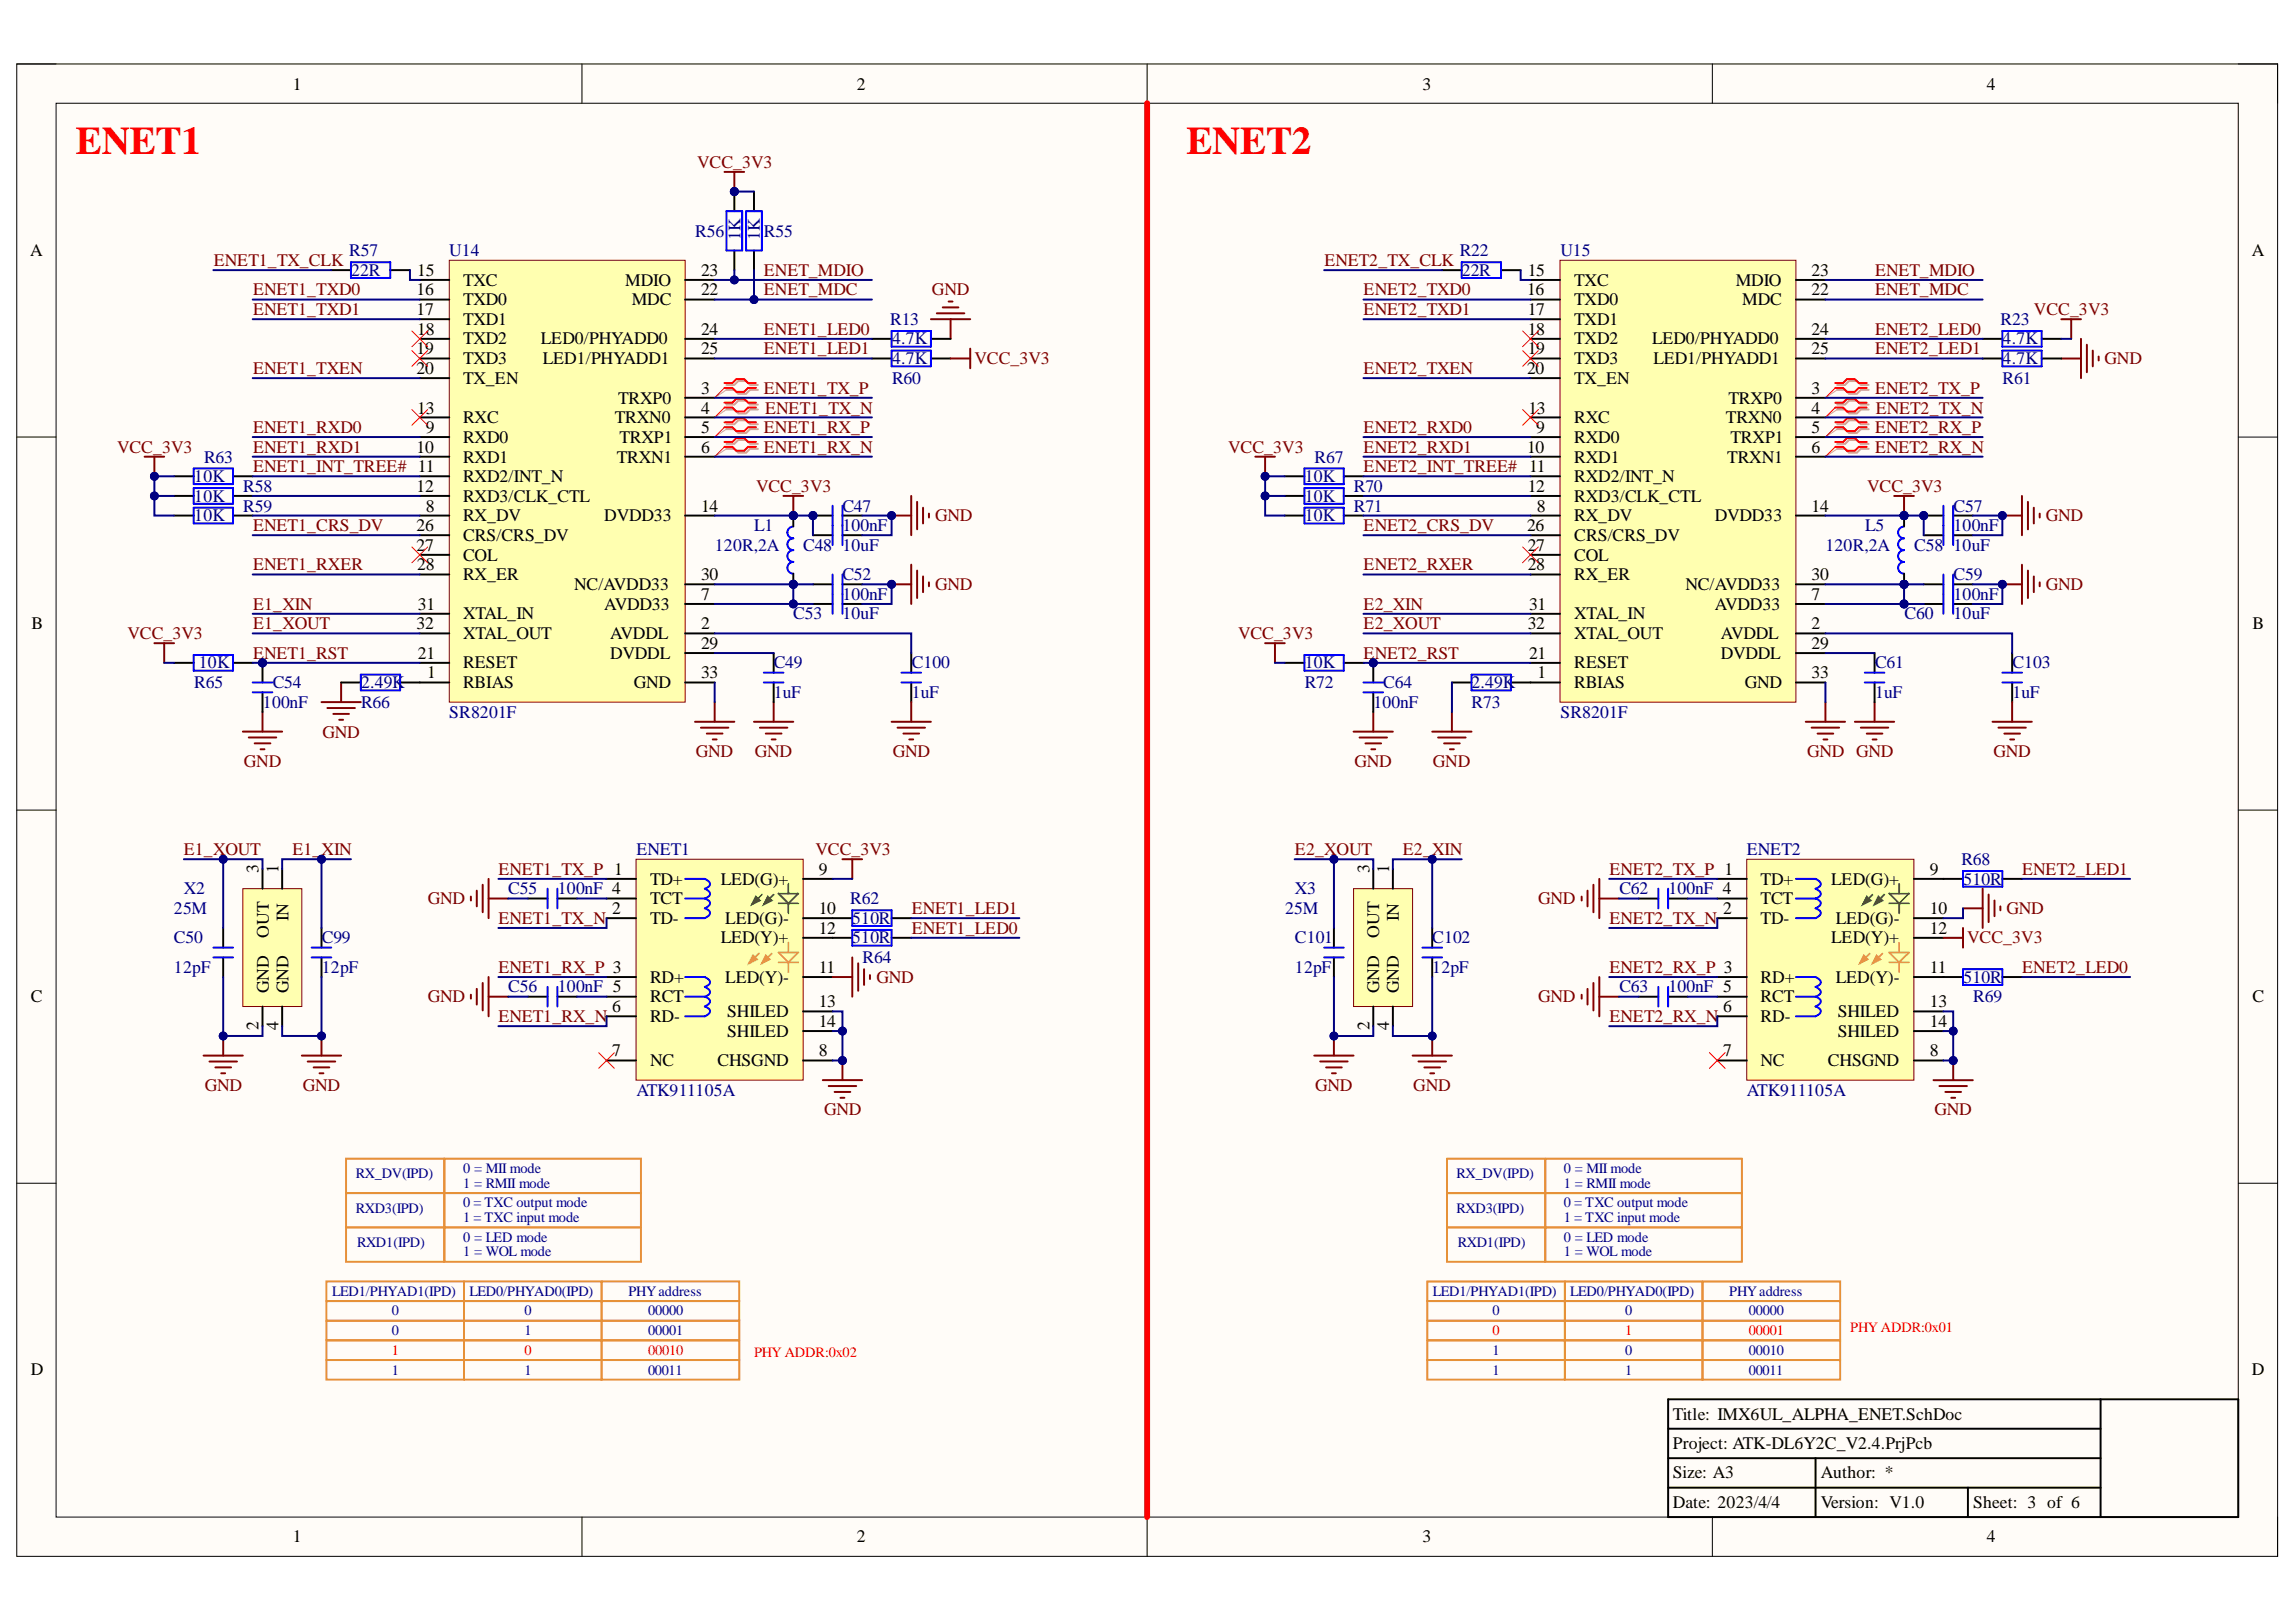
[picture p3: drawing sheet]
<svg xmlns="http://www.w3.org/2000/svg" width="297mm" height="210mm" viewBox="0 0 297 210" stroke-linecap="round" stroke-linejoin="round" font-family="sans-serif">
<defs><g id="words">
<g font-size="5.1" fill="#f00">
<text x="9.8" y="19.9">ENET1</text>
<text x="153.5" y="19.9">ENET2</text>
</g>
<g font-size="2.3">
<text x="37.9" y="11.6">1</text>
<text x="110.8" y="11.6">2</text>
<text x="184" y="11.6">3</text>
<text x="257" y="11.6">4</text>
<text x="3.9" y="33.1">A</text>
<text x="54" y="35.7">15</text>
<text x="90.7" y="35.7">23</text>
<text x="197.7" y="35.7">15</text>
<text x="234.4" y="35.7">23</text>
<text x="291.3" y="33.1">A</text>
<text x="53.9" y="38.2">16</text>
<text x="53.9" y="40.8">17</text>
<text x="59.9" y="36.9">TXC</text>
<text x="59.9" y="39.5">TXD0</text>
<text x="80.9" y="36.9">MDIO</text>
<text x="81.7" y="39.5">MDC</text>
<text x="90.7" y="38.2">22</text>
<text x="197.6" y="38.2">16</text>
<text x="197.7" y="40.8">17</text>
<text x="203.7" y="36.9">TXC</text>
<text x="203.7" y="39.5">TXD0</text>
<text x="224.6" y="36.9">MDIO</text>
<text x="225.4" y="39.5">MDC</text>
<text x="234.4" y="38.2">22</text>
<text x="53.9" y="45.8">19</text>
<text x="54" y="43.3">18</text>
<text x="59.9" y="42">TXD1</text>
<text x="59.9" y="44.6">TXD2</text>
<text x="59.9" y="47.1">TXD3</text>
<text x="70" y="44.6">LED0/PHYADD0</text>
<text x="70.2" y="47.1">LED1/PHYADD1</text>
<text x="90.7" y="43.3">24</text>
<text x="90.7" y="45.8">25</text>
<text x="197.7" y="43.3">18</text>
<text x="197.7" y="45.8">19</text>
<text x="203.7" y="42">TXD1</text>
<text x="203.7" y="44.6">TXD2</text>
<text x="203.7" y="47.1">TXD3</text>
<text x="213.7" y="44.6">LED0/PHYADD0</text>
<text x="213.9" y="47.1">LED1/PHYADD1</text>
<text x="234.4" y="43.3">24</text>
<text x="234.4" y="45.8">25</text>
<text x="53.9" y="48.4">20</text>
<text x="54" y="53.5">13</text>
<text x="59.9" y="49.7">TX_EN</text>
<text x="80" y="52.3">TRXP0</text>
<text x="90.7" y="51">3</text>
<text x="90.7" y="53.5">4</text>
<text x="197.6" y="48.4">20</text>
<text x="197.7" y="53.5">13</text>
<text x="203.7" y="49.7">TX_EN</text>
<text x="223.6" y="52.3">TRXP0</text>
<text x="234.4" y="51">3</text>
<text x="234.4" y="53.5">4</text>
<text x="53.9" y="58.6">10</text>
<text x="55.1" y="56.1">9</text>
<text x="59.9" y="57.3">RXD0</text>
<text x="59.9" y="59.9">RXD1</text>
<text x="59.9" y="54.8">RXC</text>
<text x="79.5" y="54.8">TRXN0</text>
<text x="79.8" y="59.9">TRXN1</text>
<text x="80.1" y="57.3">TRXP1</text>
<text x="90.7" y="56.1">5</text>
<text x="90.7" y="58.6">6</text>
<text x="197.6" y="58.6">10</text>
<text x="198.8" y="56.1">9</text>
<text x="203.7" y="57.3">RXD0</text>
<text x="203.7" y="59.9">RXD1</text>
<text x="203.7" y="54.8">RXC</text>
<text x="223.3" y="54.8">TRXN0</text>
<text x="223.5" y="59.9">TRXN1</text>
<text x="223.9" y="57.3">TRXP1</text>
<text x="234.4" y="56.1">5</text>
<text x="234.4" y="58.6">6</text>
<text x="53.9" y="63.7">12</text>
<text x="59.9" y="62.4">RXD2/INT_N</text>
<text x="59.9" y="64.9">RXD3/CLK_CTL</text>
<text x="197.7" y="63.7">12</text>
<text x="203.7" y="62.4">RXD2/INT_N</text>
<text x="203.7" y="64.9">RXD3/CLK_CTL</text>
<text x="53.9" y="68.7">26</text>
<text x="53.9" y="71.3">27</text>
<text x="55.1" y="66.2">8</text>
<text x="59.9" y="67.5">RX_DV</text>
<text x="59.9" y="70">CRS/CRS_DV</text>
<text x="78.2" y="67.5">DVDD33</text>
<text x="90.7" y="66.2">14</text>
<text x="197.6" y="68.7">26</text>
<text x="197.7" y="71.3">27</text>
<text x="198.8" y="66.2">8</text>
<text x="203.7" y="67.5">RX_DV</text>
<text x="203.7" y="70">CRS/CRS_DV</text>
<text x="221.9" y="67.5">DVDD33</text>
<text x="234.4" y="66.2">14</text>
<text x="54" y="73.8">28</text>
<text x="59.9" y="72.5">COL</text>
<text x="59.9" y="75.1">RX_ER</text>
<text x="74.3" y="76.3">NC/AVDD33</text>
<text x="90.7" y="77.6">7</text>
<text x="90.7" y="75.1">30</text>
<text x="197.7" y="73.8">28</text>
<text x="203.7" y="72.5">COL</text>
<text x="203.7" y="75.1">RX_ER</text>
<text x="218" y="76.3">NC/AVDD33</text>
<text x="234.4" y="77.6">7</text>
<text x="234.4" y="75.1">30</text>
<text x="4.1" y="81.4">B</text>
<text x="53.9" y="81.4">32</text>
<text x="54.1" y="78.9">31</text>
<text x="59.9" y="80.2">XTAL_IN</text>
<text x="59.9" y="82.7">XTAL_OUT</text>
<text x="78.2" y="78.9">AVDD33</text>
<text x="78.9" y="82.7">AVDDL</text>
<text x="90.7" y="81.4">2</text>
<text x="90.7" y="84">29</text>
<text x="197.7" y="81.4">32</text>
<text x="197.8" y="78.9">31</text>
<text x="203.7" y="80.2">XTAL_IN</text>
<text x="203.7" y="82.7">XTAL_OUT</text>
<text x="221.9" y="78.9">AVDD33</text>
<text x="222.6" y="82.7">AVDDL</text>
<text x="234.4" y="81.4">2</text>
<text x="234.4" y="84">29</text>
<text x="291.4" y="81.4">B</text>
<text x="54.1" y="85.2">21</text>
<text x="55.3" y="87.8">1</text>
<text x="59.9" y="89">RBIAS</text>
<text x="59.9" y="86.5">RESET</text>
<text x="78.9" y="85.2">DVDDL</text>
<text x="82" y="89">GND</text>
<text x="90.7" y="87.8">33</text>
<text x="197.8" y="85.2">21</text>
<text x="198.9" y="87.8">1</text>
<text x="203.7" y="89">RBIAS</text>
<text x="203.7" y="86.5">RESET</text>
<text x="222.6" y="85.2">DVDDL</text>
<text x="225.7" y="89">GND</text>
<text x="234.4" y="87.8">33</text>
<text x="33.4" y="113" transform="rotate(-90 33.4 113)">3</text>
<text x="36" y="113" transform="rotate(-90 36 113)">1</text>
<text x="105.9" y="113.2">9</text>
<text x="177.2" y="113" transform="rotate(-90 177.2 113)">3</text>
<text x="179.7" y="113" transform="rotate(-90 179.7 113)">1</text>
<text x="249.7" y="113.2">9</text>
<text x="37.3" y="119.2" transform="rotate(-90 37.3 119.2)">IN</text>
<text x="79.2" y="118.3">2</text>
<text x="84.1" y="114.5">TD+</text>
<text x="84.1" y="119.5">TD-</text>
<text x="84.1" y="117">TCT</text>
<text x="93.2" y="114.5">LED(G)+</text>
<text x="93.8" y="119.5">LED(G)-</text>
<text x="105.9" y="118.3">10</text>
<text x="181" y="119.2" transform="rotate(-90 181 119.2)">IN</text>
<text x="223" y="118.3">2</text>
<text x="227.8" y="114.5">TD+</text>
<text x="227.8" y="119.5">TD-</text>
<text x="227.8" y="117">TCT</text>
<text x="236.9" y="114.5">LED(G)+</text>
<text x="237.5" y="119.5">LED(G)-</text>
<text x="249.7" y="118.3">10</text>
<text x="34.8" y="121.4" transform="rotate(-90 34.8 121.4)">OUT</text>
<text x="93.2" y="122.1">LED(Y)+</text>
<text x="105.9" y="125.9">11</text>
<text x="105.9" y="120.8">12</text>
<text x="178.4" y="121.4" transform="rotate(-90 178.4 121.4)">OUT</text>
<text x="236.9" y="122.1">LED(Y)+</text>
<text x="249.7" y="125.9">11</text>
<text x="249.7" y="120.8">12</text>
<text x="4" y="129.7">C</text>
<text x="34.8" y="128.5" transform="rotate(-90 34.8 128.5)">GND</text>
<text x="37.3" y="128.5" transform="rotate(-90 37.3 128.5)">GND</text>
<text x="79.2" y="131">6</text>
<text x="84.1" y="127.2">RD+</text>
<text x="84.1" y="129.7">RCT</text>
<text x="93.8" y="127.2">LED(Y)-</text>
<text x="94.1" y="131.6">SHILED</text>
<text x="105.9" y="130.4">13</text>
<text x="178.4" y="128.5" transform="rotate(-90 178.4 128.5)">GND</text>
<text x="181" y="128.5" transform="rotate(-90 181 128.5)">GND</text>
<text x="223" y="131">6</text>
<text x="227.8" y="127.2">RD+</text>
<text x="227.8" y="129.7">RCT</text>
<text x="237.5" y="127.2">LED(Y)-</text>
<text x="237.8" y="131.6">SHILED</text>
<text x="249.7" y="130.4">13</text>
<text x="291.4" y="129.7">C</text>
<text x="33.4" y="133.3" transform="rotate(-90 33.4 133.3)">2</text>
<text x="36" y="133.3" transform="rotate(-90 36 133.3)">4</text>
<text x="79.2" y="136.7">7</text>
<text x="84.1" y="132.2">RD-</text>
<text x="84.1" y="138">NC</text>
<text x="92.8" y="138">CHSGND</text>
<text x="94.1" y="134.2">SHILED</text>
<text x="105.9" y="136.7">8</text>
<text x="105.9" y="132.9">14</text>
<text x="177.2" y="133.3" transform="rotate(-90 177.2 133.3)">2</text>
<text x="179.7" y="133.3" transform="rotate(-90 179.7 133.3)">4</text>
<text x="223" y="136.7">7</text>
<text x="227.8" y="132.2">RD-</text>
<text x="227.8" y="138">NC</text>
<text x="236.5" y="138">CHSGND</text>
<text x="237.8" y="134.2">SHILED</text>
<text x="249.7" y="136.7">8</text>
<text x="249.7" y="132.9">14</text>
<text x="4" y="178">D</text>
<text x="291.3" y="178">D</text>
<text x="216.4" y="183.7">Title: IMX6UL_ALPHA_ENET.SchDoc</text>
<text x="216.4" y="191.3">Size: A3</text>
<text x="216.4" y="187.5">Project: ATK-DL6Y2C_V2.4.PrjPcb</text>
<text x="235.6" y="191.3">Author: *</text>
<text x="216.4" y="195.1">Date: 2023/4/4</text>
<text x="235.6" y="195.1">Version: V1.0</text>
<text x="255.3" y="195.1">Sheet: 3 of 6</text>
<text x="37.9" y="199.6">1</text>
<text x="110.8" y="199.6">2</text>
<text x="184" y="199.6">3</text>
<text x="257" y="199.6">4</text>
</g>
<g font-size="2.3" fill="#800000">
<text x="90.2" y="21.7">VCC_3V3</text>
<text x="27.7" y="34.4">ENET1_TX_CLK</text>
<text x="98.8" y="35.7">ENET_MDIO</text>
<text x="171.3" y="34.4">ENET2_TX_CLK</text>
<text x="242.6" y="35.7">ENET_MDIO</text>
<text x="32.7" y="38.2">ENET1_TXD0</text>
<text x="32.7" y="40.8">ENET1_TXD1</text>
<text x="98.8" y="38.2">ENET_MDC</text>
<text x="120.6" y="38.2">GND</text>
<text x="176.4" y="38.2">ENET2_TXD0</text>
<text x="176.4" y="40.8">ENET2_TXD1</text>
<text x="242.6" y="38.2">ENET_MDC</text>
<text x="263.1" y="40.8">VCC_3V3</text>
<text x="98.8" y="43.3">ENET1_LED0</text>
<text x="98.8" y="45.8">ENET1_LED1</text>
<text x="126.1" y="47.1">VCC_3V3</text>
<text x="242.6" y="43.3">ENET2_LED0</text>
<text x="242.6" y="45.8">ENET2_LED1</text>
<text x="272.3" y="47.1">GND</text>
<text x="32.7" y="48.4">ENET1_TXEN</text>
<text x="98.8" y="51">ENET1_TX_P</text>
<text x="99" y="53.5">ENET1_TX_N</text>
<text x="176.4" y="48.4">ENET2_TXEN</text>
<text x="242.6" y="51">ENET2_TX_P</text>
<text x="242.7" y="53.5">ENET2_TX_N</text>
<text x="15.1" y="58.6">VCC_3V3</text>
<text x="32.7" y="56.1">ENET1_RXD0</text>
<text x="32.7" y="58.6">ENET1_RXD1</text>
<text x="98.8" y="56.1">ENET1_RX_P</text>
<text x="98.8" y="58.6">ENET1_RX_N</text>
<text x="158.9" y="58.6">VCC_3V3</text>
<text x="176.4" y="56.1">ENET2_RXD0</text>
<text x="176.4" y="58.6">ENET2_RXD1</text>
<text x="242.6" y="56.1">ENET2_RX_P</text>
<text x="242.6" y="58.6">ENET2_RX_N</text>
<text x="32.7" y="61.1">ENET1_INT_TREE# 11</text>
<text x="97.8" y="63.7">VCC_3V3</text>
<text x="176.4" y="61.1">ENET2_INT_TREE# 11</text>
<text x="241.6" y="63.7">VCC_3V3</text>
<text x="32.7" y="68.7">ENET1_CRS_DV</text>
<text x="121" y="67.5">GND</text>
<text x="176.4" y="68.7">ENET2_CRS_DV</text>
<text x="264.7" y="67.5">GND</text>
<text x="32.7" y="73.8">ENET1_RXER</text>
<text x="121" y="76.3">GND</text>
<text x="176.4" y="73.8">ENET2_RXER</text>
<text x="264.7" y="76.3">GND</text>
<text x="16.5" y="82.7">VCC_3V3</text>
<text x="32.7" y="81.4">E1_XOUT</text>
<text x="32.7" y="78.9">E1_XIN</text>
<text x="160.2" y="82.7">VCC_3V3</text>
<text x="176.4" y="81.4">E2_XOUT</text>
<text x="176.4" y="78.9">E2_XIN</text>
<text x="32.7" y="85.2">ENET1_RST</text>
<text x="176.4" y="85.2">ENET2_RST</text>
<text x="41.7" y="95.5">GND</text>
<text x="31.6" y="99.3">GND</text>
<text x="90" y="98">GND</text>
<text x="97.6" y="98">GND</text>
<text x="115.5" y="98">GND</text>
<text x="175.2" y="99.3">GND</text>
<text x="185.4" y="99.3">GND</text>
<text x="233.8" y="98">GND GND</text>
<text x="257.9" y="98">GND</text>
<text x="23.8" y="110.7">E1_XOUT</text>
<text x="37.8" y="110.7">E1_XIN</text>
<text x="64.5" y="113.2">ENET1_TX_P 1</text>
<text x="105.5" y="110.7">VCC_3V3</text>
<text x="167.5" y="110.7">E2_XOUT</text>
<text x="181.5" y="110.7">E2_XIN</text>
<text x="208.2" y="113.2">ENET2_TX_P 1</text>
<text x="261.6" y="113.2">ENET2_LED1</text>
<text x="55.3" y="117">GND</text>
<text x="64.5" y="119.5">ENET1_TX_N</text>
<text x="117.9" y="118.3">ENET1_LED1</text>
<text x="199" y="117">GND</text>
<text x="208.2" y="119.5">ENET2_TX_N</text>
<text x="259.6" y="118.3">GND</text>
<text x="64.5" y="125.9">ENET1_RX_P 3</text>
<text x="117.9" y="120.8">ENET1_LED0</text>
<text x="208.2" y="125.9">ENET2_RX_P 3</text>
<text x="254.5" y="122.1">VCC_3V3</text>
<text x="261.6" y="125.9">ENET2_LED0</text>
<text x="55.3" y="129.7">GND</text>
<text x="113.4" y="127.2">GND</text>
<text x="199" y="129.7">GND</text>
<text x="64.5" y="132.2">ENET1_RX_N</text>
<text x="208.2" y="132.2">ENET2_RX_N</text>
<text x="26.5" y="141.2">GND</text>
<text x="39.2" y="141.2">GND</text>
<text x="170.2" y="141.2">GND</text>
<text x="182.8" y="141.2">GND</text>
<text x="106.6" y="144.3">GND</text>
<text x="250.3" y="144.3">GND</text>
</g>
<g font-size="2.3" fill="#000080">
<text x="45.2" y="33.1">R57</text>
<text x="45.4" y="35.7">22R</text>
<text x="58.1" y="33.1">U14</text>
<text x="89.9" y="30.6">R56</text>
<text x="95.8" y="31.1" transform="rotate(-90 95.8 31.1)">1K</text>
<text x="98.3" y="31.1" transform="rotate(-90 98.3 31.1)">1K</text>
<text x="98.8" y="30.6">R55</text>
<text x="188.9" y="33.1">R22</text>
<text x="189.1" y="35.7">22R</text>
<text x="201.9" y="33.1">U15</text>
<text x="115.2" y="42">R13</text>
<text x="115.4" y="44.6">4.7K</text>
<text x="115.4" y="47.1">4.7K</text>
<text x="258.8" y="42">R23</text>
<text x="259.1" y="44.6">4.7K</text>
<text x="259.1" y="47.1">4.7K</text>
<text x="115.4" y="49.7">R60</text>
<text x="259.1" y="49.7">R61</text>
<text x="26.4" y="59.9">R63</text>
<text x="170.1" y="59.9">R67</text>
<text x="25.1" y="62.4">10K</text>
<text x="25.1" y="64.9">10K</text>
<text x="31.5" y="63.7">R58</text>
<text x="168.8" y="62.4">10K</text>
<text x="168.8" y="64.9">10K</text>
<text x="175.1" y="63.7">R70</text>
<text x="25.1" y="67.5">10K</text>
<text x="31.5" y="66.2">R59</text>
<text x="92.5" y="71.3">120R,2A</text>
<text x="97.6" y="68.7">L1</text>
<text x="103.9" y="71.3">C48</text>
<text x="109" y="71.3">10uF</text>
<text x="109" y="66.2">C47</text>
<text x="109" y="68.7">100nF</text>
<text x="168.8" y="67.5">10K</text>
<text x="175.1" y="66.2">R71</text>
<text x="236.1" y="71.3">120R,2A</text>
<text x="241.3" y="68.7">L5</text>
<text x="247.7" y="71.3">C58</text>
<text x="252.7" y="71.3">10uF</text>
<text x="252.7" y="66.2">C57</text>
<text x="252.7" y="68.7">100nF</text>
<text x="109" y="75.1">C52</text>
<text x="109" y="77.6">100nF</text>
<text x="252.7" y="75.1">C59</text>
<text x="252.7" y="77.6">100nF</text>
<text x="102.6" y="80.2">C53</text>
<text x="109" y="80.2">10uF</text>
<text x="246.4" y="80.2">C60</text>
<text x="252.7" y="80.2">10uF</text>
<text x="25.1" y="89">R65</text>
<text x="25.7" y="86.5">10K</text>
<text x="35.3" y="89">C54</text>
<text x="46.7" y="89">2.49K</text>
<text x="100.1" y="86.5">C49</text>
<text x="117.9" y="86.5">C100</text>
<text x="168.8" y="89">R72</text>
<text x="168.8" y="86.5">10K</text>
<text x="179" y="89">C64</text>
<text x="190.4" y="89">2.49K</text>
<text x="242.6" y="86.5">C61</text>
<text x="260.3" y="86.5">C103</text>
<text x="34" y="91.6">100nF</text>
<text x="46.7" y="91.6">R66</text>
<text x="58.1" y="92.9">SR8201F</text>
<text x="100.1" y="90.3">1uF</text>
<text x="117.9" y="90.3">1uF</text>
<text x="177.7" y="91.6">100nF</text>
<text x="190.4" y="91.6">R73</text>
<text x="201.9" y="92.9">SR8201F</text>
<text x="242.6" y="90.3">1uF</text>
<text x="260.3" y="90.3">1uF</text>
<text x="82.3" y="110.7">ENET1</text>
<text x="226" y="110.7">ENET2</text>
<text x="253.7" y="111.9">R68</text>
<text x="22.5" y="118.3">25M</text>
<text x="23.8" y="115.7">X2</text>
<text x="65.7" y="115.7">C55</text>
<text x="72.2" y="115.7">100nF 4</text>
<text x="110" y="117">R62</text>
<text x="110.2" y="119.5">510R</text>
<text x="166.3" y="118.3">25M</text>
<text x="167.5" y="115.7">X3</text>
<text x="209.5" y="115.7">C62</text>
<text x="215.8" y="115.7">100nF 4</text>
<text x="254" y="114.5">510R</text>
<text x="22.5" y="122.1">C50</text>
<text x="22.5" y="125.9">12pF</text>
<text x="41.6" y="122.1">C99</text>
<text x="41.6" y="125.9">12pF</text>
<text x="110.2" y="122.1">510R</text>
<text x="111.6" y="124.6">R64</text>
<text x="167.5" y="122.1">C101</text>
<text x="167.5" y="125.9">12pF</text>
<text x="185.3" y="122.1">C102</text>
<text x="185.3" y="125.9">12pF</text>
<text x="65.7" y="128.4">C56</text>
<text x="72.2" y="128.4">100nF 5</text>
<text x="209.5" y="128.4">C63</text>
<text x="215.8" y="128.4">100nF 5</text>
<text x="254" y="127.2">510R</text>
<text x="255.3" y="129.7">R69</text>
<text x="82.3" y="141.8">ATK911105A</text>
<text x="226" y="141.8">ATK911105A</text>
</g>
<g font-size="1.9" fill="#000080">
<text x="46" y="152.4">RX_DV(IPD)</text>
<text x="59.9" y="151.8">0 = MII mode</text>
<text x="59.9" y="153.7">1 = RMII mode</text>
<text x="188.4" y="152.4">RX_DV(IPD)</text>
<text x="202.3" y="151.8">0 = MII mode</text>
<text x="202.3" y="153.7">1 = RMII mode</text>
<text x="46" y="156.9">RXD3(IPD)</text>
<text x="46.2" y="161.3">RXD1(IPD)</text>
<text x="59.9" y="156.2">0 = TXC output mode</text>
<text x="59.9" y="158.2">1 = TXC input mode</text>
<text x="59.9" y="160.7">0 = LED mode</text>
<text x="188.4" y="156.9">RXD3(IPD)</text>
<text x="188.6" y="161.3">RXD1(IPD)</text>
<text x="202.3" y="156.2">0 = TXC output mode</text>
<text x="202.3" y="158.2">1 = TXC input mode</text>
<text x="202.3" y="160.7">0 = LED mode</text>
<text x="43" y="167.7">LED1/PHYAD1(IPD)</text>
<text x="59.9" y="162.6">1 = WOL mode</text>
<text x="60.8" y="167.7">LED0/PHYAD0(IPD)</text>
<text x="81.3" y="167.7">PHYaddress</text>
<text x="185.4" y="167.7">LED1/PHYAD1(IPD)</text>
<text x="202.3" y="162.6">1 = WOL mode</text>
<text x="203.2" y="167.7">LED0/PHYAD0(IPD)</text>
<text x="223.7" y="167.7">PHYaddress</text>
<text x="50.7" y="170.2">0</text>
<text x="50.7" y="172.8">0</text>
<text x="67.9" y="170.2">0</text>
<text x="67.9" y="172.8">1</text>
<text x="83.8" y="170.2">00000</text>
<text x="83.8" y="172.8">00001</text>
<text x="193.1" y="170.2">0</text>
<text x="210.3" y="170.2">0</text>
<text x="226.3" y="170.2">00000</text>
<text x="50.7" y="177.9">1</text>
<text x="67.9" y="177.9">1</text>
<text x="83.8" y="177.9">00011</text>
<text x="193.1" y="175.3">1</text>
<text x="193.1" y="177.9">1</text>
<text x="210.3" y="175.3">0</text>
<text x="210.3" y="177.9">1</text>
<text x="226.3" y="175.3">00010</text>
<text x="226.3" y="177.9">00011</text>
</g>
<g font-size="1.9" fill="#f00">
<text x="193.1" y="172.8">0</text>
<text x="210.3" y="172.8">1</text>
<text x="226.3" y="172.8">00001</text>
<text x="239.4" y="172.4">PHY ADDR:0x01</text>
<text x="50.7" y="175.3">1</text>
<text x="67.9" y="175.3">0</text>
<text x="83.8" y="175.3">00010</text>
<text x="97.6" y="175.6">PHY ADDR:0x02</text>
</g>
</g></defs>
<path d="M2.2 8.3h292.5v193.1h-292.5z" fill-rule="evenodd" fill="#fffcf8"/>
<path d="M2.2 8.3h292.5v193.1h-292.5z" fill="none" stroke="#000" stroke-width=".13"/>
<path d="M7.3 13.4h282.3v182.9h-282.3z" fill-rule="evenodd" fill="#fffcf8"/>
<g fill="none" stroke="#000" stroke-width=".13">
<path d="M2.2 8.3h5.1M7.3 13.4h282.3v182.9h-282.3zM75.3 8.3v5.1M148.4 8.3v5.1M221.5 8.3v5.1M289.6 8.3h5.1v5.1M2.2 56.6h5.1M289.6 56.6h5.1M2.2 104.8h5.1M289.6 104.8h5.1M2.2 153.1h5.1M289.6 153.1h5.1"/>
<path d="M75.3 196.3v5.1M148.4 196.3v5.1M221.5 196.3v5.1M294.7 196.3v5.1"/>
</g>
<path d="M215.8 181.1h73.8v15.2h-73.8zM215.8 188.7h56M215.8 192.5h56M215.8 184.9h56M234.9 188.7v7.6M254.6 192.5v3.8M271.8 181.1v15.2" fill="none" stroke="#000" stroke-width=".25"/>
<path d="M148.4 13.4v182.9" fill="none" stroke="#f00" stroke-width=".76"/>
<path d="M122 39.8h2M122.7 39h.5M120.4 41.3h5.1M121.2 40.5h3.6M123 41.3v2.5" fill="none" stroke="#800000" stroke-width=".25"/>
<path d="M82.3 111.2h21.6v28.6h-21.6z" fill-rule="evenodd" fill="#ffffb0"/>
<path d="M82.3 111.2h21.6v28.6h-21.6z" fill="none" stroke="#800000" stroke-width=".13"/>
<g fill="none" stroke="#000" stroke-width=".25">
<path d="M78.5 113.7h3.8M78.5 118.8h3.8M78.5 116.3h3.8M103.9 113.7h3.8M103.9 118.8h3.8M78.5 126.4h3.8M78.5 129h3.8M78.5 131.5h3.8M78.5 137.2h3.8M103.9 126.4h3.8M103.9 137.2h3.8M103.9 121.4h3.8"/>
<path d="M103.9 133.4h3.8M103.9 130.9h3.8"/>
</g>
<path d="M88.6 113.7h2.6l.2 .2a.58 .58 0 0 1 .4 .6 .58 .58 0 0 1-.6 .5l.2 .1a.57 .57 0 0 1 .4 .7 .57 .57 0 0 1-.6 .5M88.6 116.3h2.6M91.2 116.3h.1a.56 .56 0 0 1 .5 .5 .56 .56 0 0 1-.4 .6l-.2 .1 .1 .1a.58 .58 0 0 1 .5 .5 .58 .58 0 0 1-.5 .6l-.1 .1h-2.6M88.6 126.4h2.6l.2 .2a.56 .56 0 0 1 .4 .6 .56 .56 0 0 1-.5 .5h-.1l.2 .1a.55 .55 0 0 1 .4 .6 .55 .55 0 0 1-.5 .5l-.1 .1M88.6 129h2.6M91.2 129h.1a.58 .58 0 0 1 .5 .6 .58 .58 0 0 1-.5 .6l-.1 .1h.1a.58 .58 0 0 1 .5 .6 .58 .58 0 0 1-.5 .6h-.1h-2.6" fill="none" stroke="#00f" stroke-width=".25"/>
<path d="M98.6 115.8l-1.3 1.2M100.1 115.8l-1.3 1.2M100.7 116.9h2.6M100.7 115.6h2.6l-1.3 1.3zM102 114.4v1.2M102 116.9v1.3" fill="none" stroke="#0f0" stroke-width=".25"/>
<path d="M100.7 124.5h2.6M100.7 123.3h2.6l-1.3 1.2zM102 122v1.3M102 124.5v1.3" fill="none" stroke="#f1d732" stroke-width=".25"/>
<path d="M99.3 116l.5 .5-1 .5z" fill="#0f0"/>
<path d="M99.3 116l.5 .5-1 .5z" fill="none" stroke="#0f0" stroke-width=".25"/>
<path d="M97.8 116l.5 .5-1 .5z" fill="#0f0"/>
<path d="M97.8 116l.5 .5-1 .5z" fill="none" stroke="#0f0" stroke-width=".25"/>
<path d="M98.2 123.4l-1.3 1.3M99.8 123.4l-1.2 1.3" fill="none" stroke="#f1d732" stroke-width=".25"/>
<path d="M97.4 123.6l.5 .6-1 .5z" fill="#f1d732"/>
<path d="M97.4 123.6l.5 .6-1 .5z" fill="none" stroke="#f1d732" stroke-width=".25"/>
<path d="M99.1 123.6l.5 .6-1 .5z" fill="#f1d732"/>
<path d="M99.1 123.6l.5 .6-1 .5z" fill="none" stroke="#f1d732" stroke-width=".25"/>
<path d="M58.1 33.7h30.5v57.2h-30.5z" fill-rule="evenodd" fill="#ffffb0"/>
<path d="M58.1 33.7h30.5v57.2h-30.5z" fill="none" stroke="#800000" stroke-width=".13"/>
<g fill="none" stroke="#000" stroke-width=".25">
<path d="M54.3 36.2h3.8M54.3 38.8h3.8M88.6 36.2h3.9M88.6 38.8h3.9M54.3 54h3.8M54.3 56.6h3.8M54.3 59.1h3.8M54.3 41.3h3.8M54.3 43.8h3.8M54.3 46.4h3.8M54.3 48.9h3.8M88.6 51.5h3.9"/>
<path d="M88.6 54h3.9M88.6 56.6h3.9M88.6 59.1h3.9M88.6 43.8h3.9M88.6 46.4h3.9M54.3 66.7h3.8M54.3 61.6h3.8M54.3 64.2h3.8M54.3 69.3h3.8M54.3 71.8h3.8M54.3 74.3h3.8M54.3 79.4h3.8"/>
<path d="M88.6 78.2h3.9M88.6 66.7h3.9M88.6 75.6h3.9M54.3 88.3h3.8M54.3 82h3.8M54.3 85.8h3.8M88.6 88.3h3.9M88.6 82h3.9M88.6 84.5h3.9M68.3 116.3h2.5M72.1 116.3h2.6M28.9 120.1v2.5"/>
<path d="M28.9 123.9v2.5"/>
</g>
<g fill="none" stroke="#800000" stroke-width=".25">
<path d="M115.3 75.6h2.6M117.9 73.1v5.1M118.7 73.8v3.6M119.4 74.6v2M120.2 75.4v.5M31.4 94.7h5.1M32.2 95.4h3.5M32.9 96.2h2.1M33.7 97h.5M34 92.1v2.6M41.6 90.9h5.1M42.4 91.6h3.5"/>
<path d="M43.1 92.4h2.1M43.9 93.1h.5M44.1 88.3v2.6M89.9 93.4h5.1M90.7 94.2h3.5M91.4 94.9h2.1M92.2 95.7h.5M92.5 90.9v2.5"/>
</g>
<path d="M53.3 42.8l2 2.1M53.3 45.4l2 2M53.3 53l2 2M55.3 42.8l-2 2.1M55.3 45.4l-2 2M55.3 53l-2 2M53.3 70.8l2 2M55.3 70.8l-2 2" fill="none" stroke="#f00" stroke-width=".13"/>
<path d="M70.8 115v2.5M72.1 115v2.5M27.6 122.6h2.5M27.6 123.9h2.5" fill="none" stroke="#00f" stroke-width=".25"/>
<circle cx="115.3" cy="75.6" r=".51" fill="#000080"/>
<circle cx="115.3" cy="75.6" r=".51" fill="none" stroke="#000080" stroke-width=".13"/>
<circle cx="102.6" cy="75.6" r=".51" fill="#000080"/>
<circle cx="102.6" cy="75.6" r=".51" fill="none" stroke="#000080" stroke-width=".13"/>
<circle cx="102.6" cy="66.7" r=".51" fill="#000080"/>
<circle cx="102.6" cy="66.7" r=".51" fill="none" stroke="#000080" stroke-width=".13"/>
<path d="M102.6 68.1a.76 .76 0 0 0-.7 .8 .76 .76 0 0 0 .7 .8 .76 .76 0 0 0-.7 .7 .76 .76 0 0 0 .7 .8 .76 .76 0 0 0-.7 .8 .76 .76 0 0 0 .7 .7 .76 .76 0 0 0-.7 .8 .76 .76 0 0 0 .7 .7" fill="none" stroke="#00f" stroke-width=".25"/>
<path d="M102.6 74.2v1.4" fill="none" stroke="#000" stroke-width=".25"/>
<circle cx="102.6" cy="75.6" r=".51" fill="#000080"/>
<circle cx="102.6" cy="75.6" r=".51" fill="none" stroke="#000080" stroke-width=".13"/>
<path d="M102.6 66.7v1.4" fill="none" stroke="#000" stroke-width=".25"/>
<circle cx="102.6" cy="66.7" r=".51" fill="#000080"/>
<circle cx="102.6" cy="66.7" r=".51" fill="none" stroke="#000080" stroke-width=".13"/>
<path d="M97.5 93.4h5.1M98.3 94.2h3.6M99.1 94.9h2M99.8 95.7h.5M100.1 90.9v2.5" fill="none" stroke="#800000" stroke-width=".25"/>
<path d="M105.2 75.6h2.5M105.2 78.2h2.5M105.2 69.3h2.5M109 75.6h2.5M109 78.2h2.5M109 69.3h2.5M117.9 84.5v2.6M117.9 88.3v2.6M41.6 120.1v2.5M41.6 123.9v2.5" fill="none" stroke="#000" stroke-width=".25"/>
<path d="M107.7 68v2.5M107.7 74.3v5.1M109 68v2.5M109 74.3v5.1M116.6 87.1h2.6M116.6 88.3h2.6M40.3 122.6h2.6M40.3 123.9h2.6" fill="none" stroke="#00f" stroke-width=".25"/>
<circle cx="105.2" cy="66.7" r=".51" fill="#000080"/>
<circle cx="105.2" cy="66.7" r=".51" fill="none" stroke="#000080" stroke-width=".13"/>
<path d="M105.2 66.7h2.5M109 66.7h2.5" fill="none" stroke="#000" stroke-width=".25"/>
<circle cx="105.2" cy="66.7" r=".51" fill="#000080"/>
<circle cx="105.2" cy="66.7" r=".51" fill="none" stroke="#000080" stroke-width=".13"/>
<path d="M107.7 65.5v2.5M109 65.5v2.5" fill="none" stroke="#00f" stroke-width=".25"/>
<path d="M115.3 66.7h2.6M117.9 64.2v5.1M118.7 64.9v3.6M119.4 65.7v2M120.2 66.5v.5" fill="none" stroke="#800000" stroke-width=".25"/>
<circle cx="115.3" cy="66.7" r=".51" fill="#000080"/>
<circle cx="115.3" cy="66.7" r=".51" fill="none" stroke="#000080" stroke-width=".13"/>
<path d="M115.3 93.4h5.1M116.1 94.2h3.6M116.9 94.9h2M117.6 95.7h.5M117.9 90.9v2.5" fill="none" stroke="#800000" stroke-width=".25"/>
<circle cx="34" cy="85.8" r=".51" fill="#000080"/>
<circle cx="34" cy="85.8" r=".51" fill="none" stroke="#000080" stroke-width=".13"/>
<path d="M34 85.8v2.5M34 89.6v2.5" fill="none" stroke="#000" stroke-width=".25"/>
<circle cx="34" cy="85.8" r=".51" fill="#000080"/>
<circle cx="34" cy="85.8" r=".51" fill="none" stroke="#000080" stroke-width=".13"/>
<path d="M32.7 88.3h2.5M32.7 89.6h2.5M70.8 127.7v2.6M72.1 127.7v2.6" fill="none" stroke="#00f" stroke-width=".25"/>
<g fill="none" stroke="#800000" stroke-width=".25">
<path d="M60.9 116v.5M61.7 115.3v2M62.4 114.5v3.6M63.2 113.7v5.1M63.2 116.3h2.6M60.9 128.7v.5M61.7 128v2M62.4 127.2v3.6M63.2 126.4v5.1M63.2 129h2.6M106.4 139.8h5.1M109 137.2v2.6"/>
<path d="M107.2 140.5h3.6M108 141.3h2M108.7 142.1h.5"/>
</g>
<path d="M68.3 129h2.5M72.1 129h2.6" fill="none" stroke="#000" stroke-width=".25"/>
<circle cx="109" cy="137.2" r=".51" fill="#000080"/>
<circle cx="109" cy="137.2" r=".51" fill="none" stroke="#000080" stroke-width=".13"/>
<path d="M97.5 24.8v2.5M97.5 32.4v2.6M100.1 84.5v2.6M100.1 88.3v2.6M107.7 118.8h2.6M115.3 118.8h2.6M107.7 121.4h2.6M115.3 121.4h2.6" fill="none" stroke="#000" stroke-width=".25"/>
<path d="M96.5 27.3h2.1v5.1h-2.1zM98.8 87.1h2.6M98.8 88.3h2.6M110.3 117.8h5v2h-5zM110.3 120.3h5v2.1h-5z" fill="none" stroke="#00f" stroke-width=".25"/>
<path d="M107.7 126.4h2.6M110.3 123.9v5.1M111 124.7v3.5M111.8 125.4v2.1M112.5 126.2v.5" fill="none" stroke="#800000" stroke-width=".25"/>
<path d="M77.5 136.2l2 2.1M79.5 136.2l-2 2.1" fill="none" stroke="#f00" stroke-width=".13"/>
<circle cx="95" cy="24.8" r=".51" fill="#000080"/>
<circle cx="95" cy="24.8" r=".51" fill="none" stroke="#000080" stroke-width=".13"/>
<path d="M95 24.8v2.5" fill="none" stroke="#000" stroke-width=".25"/>
<circle cx="95" cy="24.8" r=".51" fill="#000080"/>
<circle cx="95" cy="24.8" r=".51" fill="none" stroke="#000080" stroke-width=".13"/>
<g fill="none" stroke="#000" stroke-width=".25">
<path d="M42.9 35h2.5M50.5 35h2.5M95 32.4v2.6M22.5 61.6h2.6M22.5 64.2h2.6M22.5 66.7h2.6M30.1 61.6h2.6M30.1 64.2h2.6M30.1 66.7h2.6M22.5 85.8h2.6M30.1 85.8h2.6M44.1 88.3h2.6"/>
<path d="M51.8 88.3h2.5"/>
</g>
<path d="M45.4 33.9h5.1v2.1h-5.1zM94 27.3h2v5.1h-2zM25.1 60.6h5v2.1h-5zM25.1 63.2h5v2h-5zM25.1 65.7h5v2h-5zM25.1 84.8h5v2h-5zM46.7 87.3h5.1v2h-5.1z" fill="none" stroke="#00f" stroke-width=".25"/>
<path d="M226 111.2h21.6v28.6h-21.6z" fill-rule="evenodd" fill="#ffffb0"/>
<path d="M226 111.2h21.6v28.6h-21.6z" fill="none" stroke="#800000" stroke-width=".13"/>
<g fill="none" stroke="#000" stroke-width=".25">
<path d="M222.2 113.7h3.8M222.2 118.8h3.8M222.2 116.3h3.8M247.6 113.7h3.8M247.6 118.8h3.8M222.2 126.4h3.8M222.2 129h3.8M222.2 131.5h3.8M222.2 137.2h3.8M247.6 126.4h3.8M247.6 137.2h3.8M247.6 121.4h3.8"/>
<path d="M247.6 133.4h3.8M247.6 130.9h3.8"/>
</g>
<path d="M232.3 113.7h2.6l.2 .2a.57 .57 0 0 1 .4 .6 .57 .57 0 0 1-.6 .5l.2 .2a.56 .56 0 0 1 .4 .6 .56 .56 0 0 1-.6 .5M232.3 116.3h2.6M234.9 116.3h.1a.58 .58 0 0 1 .5 .6 .58 .58 0 0 1-.5 .6l-.1 .1h.1a.58 .58 0 0 1 .5 .5 .58 .58 0 0 1-.5 .6l-.1 .1h-2.6M232.3 126.4h2.6l.2 .2a.56 .56 0 0 1 .4 .6 .56 .56 0 0 1-.6 .5l.2 .2a.57 .57 0 0 1 .4 .6 .57 .57 0 0 1-.6 .5M232.3 129h2.6M234.9 129h.1a.58 .58 0 0 1 .5 .6 .58 .58 0 0 1-.5 .6l-.1 .1h.1a.58 .58 0 0 1 .5 .6 .58 .58 0 0 1-.5 .6h-2.7" fill="none" stroke="#00f" stroke-width=".25"/>
<path d="M242.3 115.8l-1.3 1.2M243.8 115.8l-1.3 1.2M244.4 116.9h2.6M244.4 115.6h2.6l-1.3 1.3zM245.7 114.4v1.2M245.7 116.9v1.3" fill="none" stroke="#0f0" stroke-width=".25"/>
<path d="M244.4 124.5h2.6M244.4 123.3h2.6l-1.3 1.2zM245.7 122v1.3M245.7 124.5v1.3" fill="none" stroke="#f1d732" stroke-width=".25"/>
<path d="M243 116l.5 .5-1 .5z" fill="#0f0"/>
<path d="M243 116l.5 .5-1 .5z" fill="none" stroke="#0f0" stroke-width=".25"/>
<path d="M241.5 116l.5 .5-1 .5z" fill="#0f0"/>
<path d="M241.5 116l.5 .5-1 .5z" fill="none" stroke="#0f0" stroke-width=".25"/>
<path d="M241.9 123.4l-1.3 1.3M243.5 123.4l-1.2 1.3" fill="none" stroke="#f1d732" stroke-width=".25"/>
<path d="M241.1 123.6l.5 .6-1 .5z" fill="#f1d732"/>
<path d="M241.1 123.6l.5 .6-1 .5z" fill="none" stroke="#f1d732" stroke-width=".25"/>
<path d="M242.8 123.6l.5 .6-1 .5z" fill="#f1d732"/>
<path d="M242.8 123.6l.5 .6-1 .5z" fill="none" stroke="#f1d732" stroke-width=".25"/>
<path d="M201.8 33.7h30.5v57.2h-30.5z" fill-rule="evenodd" fill="#ffffb0"/>
<path d="M201.8 33.7h30.5v57.2h-30.5z" fill="none" stroke="#800000" stroke-width=".13"/>
<g fill="none" stroke="#000" stroke-width=".25">
<path d="M198 36.2h3.8M198 38.8h3.8M232.3 36.2h3.9M232.3 38.8h3.9M198 54h3.8M198 56.6h3.8M198 59.1h3.8M198 41.3h3.8M198 43.8h3.8M198 46.4h3.8M198 48.9h3.8M232.3 51.5h3.9"/>
<path d="M232.3 54h3.9M232.3 56.6h3.9M232.3 59.1h3.9M232.3 43.8h3.9M232.3 46.4h3.9M198 66.7h3.8M198 61.6h3.8M198 64.2h3.8M198 69.3h3.8M198 71.8h3.8M198 74.3h3.8M198 79.4h3.8"/>
<path d="M232.3 78.2h3.9M232.3 66.7h3.9M232.3 75.6h3.9M198 88.3h3.8M198 82h3.8M198 85.8h3.8M232.3 88.3h3.9M232.3 82h3.9M232.3 84.5h3.9"/>
</g>
<g fill="none" stroke="#800000" stroke-width=".25">
<path d="M245.1 64.2h2.5M246.3 64.2v2.5M175.1 94.7h5.1M175.9 95.4h3.5M176.6 96.2h2.1M177.4 97h.5M177.7 92.1v2.6M185.3 94.7h5.1M186 95.4h3.6M186.8 96.2h2.1M187.6 97h.5M187.8 92.1v2.6"/>
<path d="M233.6 93.4h5.1M234.4 94.2h3.5M235.1 94.9h2.1M235.9 95.7h.5M236.2 90.9v2.5"/>
</g>
<path d="M197 42.8l2 2.1M197 45.4l2 2M197 53l2 2M199 42.8l-2 2.1M199 45.4l-2 2M199 53l-2 2M197 70.8l2 2M199 70.8l-2 2" fill="none" stroke="#f00" stroke-width=".13"/>
<circle cx="246.3" cy="66.7" r=".51" fill="#000080"/>
<circle cx="246.3" cy="66.7" r=".51" fill="none" stroke="#000080" stroke-width=".13"/>
<path d="M212 116.3h2.5M215.8 116.3h2.5M172.6 120.1v2.5M172.6 123.9v2.5" fill="none" stroke="#000" stroke-width=".25"/>
<path d="M214.5 115v2.6M215.8 115v2.6M171.3 122.6h2.5M171.3 123.9h2.5" fill="none" stroke="#00f" stroke-width=".25"/>
<path d="M259 75.6h2.6M261.6 73.1v5.1M262.4 73.8v3.6M263.1 74.6v2M263.9 75.4v.5" fill="none" stroke="#800000" stroke-width=".25"/>
<circle cx="259" cy="75.6" r=".51" fill="#000080"/>
<circle cx="259" cy="75.6" r=".51" fill="none" stroke="#000080" stroke-width=".13"/>
<circle cx="246.3" cy="75.6" r=".51" fill="#000080"/>
<circle cx="246.3" cy="75.6" r=".51" fill="none" stroke="#000080" stroke-width=".13"/>
<circle cx="246.3" cy="66.7" r=".51" fill="#000080"/>
<circle cx="246.3" cy="66.7" r=".51" fill="none" stroke="#000080" stroke-width=".13"/>
<path d="M246.3 68.1a.76 .76 0 0 0-.7 .8 .76 .76 0 0 0 .7 .8 .77 .77 0 0 0-.7 .7 .77 .77 0 0 0 .7 .8 .76 .76 0 0 0-.7 .8 .76 .76 0 0 0 .7 .7 .76 .76 0 0 0-.7 .8 .76 .76 0 0 0 .7 .7" fill="none" stroke="#00f" stroke-width=".25"/>
<path d="M246.3 74.2v1.4" fill="none" stroke="#000" stroke-width=".25"/>
<circle cx="246.3" cy="75.6" r=".51" fill="#000080"/>
<circle cx="246.3" cy="75.6" r=".51" fill="none" stroke="#000080" stroke-width=".13"/>
<path d="M246.3 66.7v1.4" fill="none" stroke="#000" stroke-width=".25"/>
<circle cx="246.3" cy="66.7" r=".51" fill="#000080"/>
<circle cx="246.3" cy="66.7" r=".51" fill="none" stroke="#000080" stroke-width=".13"/>
<path d="M240 93.4h5.1M240.7 94.2h3.6M241.5 94.9h2M242.3 95.7h.5M242.5 90.9v2.5" fill="none" stroke="#800000" stroke-width=".25"/>
<path d="M248.9 75.6h2.5M248.9 78.2h2.5M248.9 69.3h2.5M252.7 75.6h2.5M252.7 78.2h2.5M252.7 69.3h2.5M260.3 84.5v2.6M260.3 88.3v2.6M185.3 120.1v2.5M185.3 123.9v2.5" fill="none" stroke="#000" stroke-width=".25"/>
<path d="M251.4 68v2.5M251.4 74.3v5.1M252.7 68v2.5M252.7 74.3v5.1M259 87.1h2.6M259 88.3h2.6M184 122.6h2.6M184 123.9h2.6" fill="none" stroke="#00f" stroke-width=".25"/>
<circle cx="248.9" cy="66.7" r=".51" fill="#000080"/>
<circle cx="248.9" cy="66.7" r=".51" fill="none" stroke="#000080" stroke-width=".13"/>
<path d="M248.9 66.7h2.5M252.7 66.7h2.5" fill="none" stroke="#000" stroke-width=".25"/>
<circle cx="248.9" cy="66.7" r=".51" fill="#000080"/>
<circle cx="248.9" cy="66.7" r=".51" fill="none" stroke="#000080" stroke-width=".13"/>
<path d="M251.4 65.5v2.5M252.7 65.5v2.5" fill="none" stroke="#00f" stroke-width=".25"/>
<path d="M259 66.7h2.6M261.6 64.2v5.1M262.4 64.9v3.6M263.1 65.7v2M263.9 66.5v.5" fill="none" stroke="#800000" stroke-width=".25"/>
<circle cx="259" cy="66.7" r=".51" fill="#000080"/>
<circle cx="259" cy="66.7" r=".51" fill="none" stroke="#000080" stroke-width=".13"/>
<path d="M257.8 93.4h5.1M258.5 94.2h3.6M259.3 94.9h2M260.1 95.7h.5M260.3 90.9v2.5" fill="none" stroke="#800000" stroke-width=".25"/>
<circle cx="177.7" cy="85.8" r=".51" fill="#000080"/>
<circle cx="177.7" cy="85.8" r=".51" fill="none" stroke="#000080" stroke-width=".13"/>
<path d="M177.7 85.8v2.5M177.7 89.6v2.5" fill="none" stroke="#000" stroke-width=".25"/>
<circle cx="177.7" cy="85.8" r=".51" fill="#000080"/>
<circle cx="177.7" cy="85.8" r=".51" fill="none" stroke="#000080" stroke-width=".13"/>
<path d="M176.4 88.3h2.5M176.4 89.6h2.5M214.5 127.7v2.6M215.8 127.7v2.6" fill="none" stroke="#00f" stroke-width=".25"/>
<g fill="none" stroke="#800000" stroke-width=".25">
<path d="M204.6 116v.5M205.4 115.3v2M206.1 114.5v3.6M206.9 113.7v5.1M206.9 116.3h2.6M204.6 128.7v.5M205.4 128v2M206.1 127.2v3.6M206.9 126.4v5.1M206.9 129h2.6M250.1 139.8h5.1M252.7 137.2v2.6"/>
<path d="M250.9 140.5h3.6M251.7 141.3h2M252.4 142.1h.5"/>
</g>
<path d="M212 129h2.5M215.8 129h2.5" fill="none" stroke="#000" stroke-width=".25"/>
<circle cx="252.7" cy="137.2" r=".51" fill="#000080"/>
<circle cx="252.7" cy="137.2" r=".51" fill="none" stroke="#000080" stroke-width=".13"/>
<g fill="none" stroke="#000" stroke-width=".25">
<path d="M186.6 35h2.5M194.2 35h2.5M112.8 43.8h2.5M112.8 46.4h2.5M120.4 43.8h2.6M120.4 46.4h2.6M256.5 43.8h2.5M256.5 46.4h2.5M264.1 43.8h2.6M264.1 46.4h2.6M166.2 61.6h2.6M166.2 64.2h2.6"/>
<path d="M166.2 66.7h2.6M173.8 61.6h2.6M173.8 64.2h2.6M173.8 66.7h2.6M166.2 85.8h2.6M173.8 85.8h2.6M187.8 88.3h2.6M195.5 88.3h2.5M242.5 84.5v2.6M242.5 88.3v2.6M251.4 113.7h2.6M259 113.7h2.6"/>
<path d="M251.4 126.4h2.6M259 126.4h2.6"/>
</g>
<g fill="none" stroke="#00f" stroke-width=".25">
<path d="M189.1 33.9h5.1v2.1h-5.1zM115.3 42.8h5.1v2.1h-5.1zM115.3 45.4h5.1v2h-5.1zM259 42.8h5.1v2.1h-5.1zM259 45.4h5.1v2h-5.1zM168.8 60.6h5v2.1h-5zM168.8 63.2h5v2h-5zM168.8 67.7v-2h5v2h-5M168.8 84.8h5v2h-5zM190.4 87.3h5.1v2h-5.1zM241.2 87.1h2.6M241.2 88.3h2.6"/>
<path d="M254 112.7h5v2h-5zM254 125.4h5v2.1h-5z"/>
</g>
<g fill="none" stroke="#800000" stroke-width=".25">
<path d="M162.4 59.1h2.5M163.7 59.1v2.5M266.7 46.4h2.5M266.7 41.3h2.5M268 41.3v2.5M269.2 43.8v5.1M270 44.6v3.6M270.7 45.4v2M271.5 46.1v.5M254 117.6h2.5M256.5 115v5.1M257.3 115.8v3.5"/>
<path d="M258 116.5v2.1M258.8 117.3v.5"/>
</g>
<path d="M221.2 136.2l2 2.1M223.2 136.2l-2 2.1" fill="none" stroke="#f00" stroke-width=".13"/>
<circle cx="163.7" cy="61.6" r=".51" fill="#000080"/>
<circle cx="163.7" cy="61.6" r=".51" fill="none" stroke="#000080" stroke-width=".13"/>
<path d="M101.4 64.2h2.5M102.6 64.2v2.5M163.7 83.2h2.5M164.9 83.2v2.6" fill="none" stroke="#800000" stroke-width=".25"/>
<circle cx="102.6" cy="66.7" r=".51" fill="#000080"/>
<circle cx="102.6" cy="66.7" r=".51" fill="none" stroke="#000080" stroke-width=".13"/>
<path d="M18.7 59.1h2.5M20 59.1v2.5" fill="none" stroke="#800000" stroke-width=".25"/>
<circle cx="20" cy="61.6" r=".51" fill="#000080"/>
<circle cx="20" cy="61.6" r=".51" fill="none" stroke="#000080" stroke-width=".13"/>
<path d="M93.7 22.2h2.6M95 22.2v2.6M20 83.2h2.5M21.2 83.2v2.6" fill="none" stroke="#800000" stroke-width=".25"/>
<circle cx="95" cy="24.8" r=".51" fill="#000080"/>
<circle cx="95" cy="24.8" r=".51" fill="none" stroke="#000080" stroke-width=".13"/>
<path d="M251.4 121.4h2.6M254 120.1v2.5" fill="none" stroke="#800000" stroke-width=".25"/>
<g fill="none" stroke="#d0a19e" stroke-width=".25">
<path d="M94 49.8h1l.5-.5h1l.5 .5h1.1M94 50.5h1l.5 .5h1l.5-.5h1.1M94 52.4h1l.5-.5h1l.5 .5h1.1M94 53h1l.5 .5h1l.5-.5h1.1M94 54.9h1l.5-.5h1l.5 .5h1.1M94 55.5h1l.5 .5h1l.5-.5h1.1M94 57.4h1l.5-.5h1l.5 .5h1.1M94 58.1h1l.5 .5h1l.5-.5h1.1M237.7 49.8h1l.5-.5h1l.5 .5h1.1M237.7 50.5h1l.5 .5h1l.5-.5h1.1M237.7 52.4h1l.5-.5h1l.5 .5h1.1M237.7 53h1l.5 .5h1l.5-.5h1.1"/>
<path d="M237.7 54.9h1l.5-.5h1l.5 .5h1.1M237.7 55.5h1l.5 .5h1l.5-.5h1.1M237.7 57.5h1l.5-.6h1l.5 .6h1.1M237.7 58.1h1l.5 .5h1l.5-.5h1.1"/>
</g>
<path d="M94 50.5l-1.5 1M94 53l-1.5 1M94 55.5l-1.5 1.1M94 58.1l-1.5 1M237.7 50.5l-1.5 1M237.7 53l-1.5 1M237.7 55.5l-1.5 1.1M237.7 58.1l-1.5 1" fill="none" stroke="#d0a19e" stroke-width=".13"/>
<g fill="none" stroke="#f00" stroke-width=".25">
<path d="M93.7 49.6h1l.6-.5h1l.5 .5h1M93.7 50.2h1l.6 .5h1l.5-.5h1M93.7 52.1h1l.6-.5h1l.5 .5h1M93.7 52.7h1l.6 .5h1l.5-.5h1M93.7 54.6h1l.6-.5h1l.5 .5h1M93.7 55.3h1l.6 .5h1l.5-.5h1M93.7 57.2h1l.6-.5h1l.5 .5h1M93.7 57.8h1l.6 .5h1l.5-.5h1M237.4 49.6h1l.6-.5h1l.5 .5h1M237.4 50.2h1l.6 .5h1l.5-.5h1M237.4 52.1h1l.6-.5h1l.5 .5h1M237.4 52.7h1l.6 .6h1l.5-.6h1"/>
<path d="M237.4 54.6h1l.6-.5h1l.5 .5h1M237.4 55.3h1l.6 .5h1l.5-.5h1M237.4 57.2h1l.6-.5h1l.5 .5h1M237.4 57.8h1l.6 .5h1l.5-.5h1"/>
</g>
<path d="M93.7 50.2l-1.2 1.3M93.7 52.7l-1.2 1.3M93.7 55.3l-1.2 1.3M93.7 57.8l-1.2 1.3M237.4 50.2l-1.2 1.3M237.4 52.7l-1.2 1.3M237.4 55.3l-1.2 1.3M237.4 57.8l-1.2 1.3" fill="none" stroke="#f00" stroke-width=".13"/>
<g fill="none" stroke="#e69138" stroke-width=".25">
<path d="M44.8 149.9h12.7v4.5h-12.7zM44.8 154.4h12.7v4.4h-12.7zM44.8 158.8h12.7v4.5h-12.7zM57.5 149.9h25.4v4.5h-25.4zM57.5 154.4h25.4v4.4h-25.4zM57.5 158.8h25.4v4.5h-25.4zM187.2 150h12.7v4.4h-12.7zM187.2 154.4h12.7v4.4h-12.7zM187.2 158.8h12.7v4.5h-12.7zM199.9 150h25.5v4.4h-25.5zM199.9 154.4h25.5v4.4h-25.5zM199.9 158.8h25.5v4.5h-25.5z"/>
<path d="M42.2 165.8h17.8v2.6h-17.8zM42.2 168.4h17.8v2.5h-17.8zM42.2 170.9h17.8v2.6h-17.8zM42.2 173.5h17.8v2.5h-17.8zM42.2 176h17.8v2.5h-17.8zM60 165.8h17.8v2.6h-17.8zM60 168.4h17.8v2.5h-17.8zM60 170.9h17.8v2.6h-17.8zM60 173.5h17.8v2.5h-17.8zM60 176h17.8v2.5h-17.8zM77.8 165.8h17.8v2.6h-17.8zM77.8 168.4h17.8v2.5h-17.8z"/>
<path d="M77.8 170.9h17.8v2.6h-17.8zM77.8 173.5h17.8v2.5h-17.8zM77.8 176h17.8v2.5h-17.8zM184.7 165.8h17.8v2.6h-17.8zM184.7 168.4h17.8v2.5h-17.8zM184.7 170.9h17.8v2.6h-17.8zM184.7 173.5h17.8v2.5h-17.8zM184.7 176h17.8v2.5h-17.8zM202.5 165.8h17.8v2.6h-17.8zM202.5 168.4h17.8v2.5h-17.8zM202.5 170.9h17.8v2.6h-17.8zM202.5 173.5h17.8v2.5h-17.8z"/>
<path d="M202.5 176h17.8v2.5h-17.8zM220.3 165.8h17.8v2.6h-17.8zM220.3 168.4h17.8v2.5h-17.8zM220.3 170.9h17.8v2.6h-17.8zM220.3 173.5h17.8v2.5h-17.8zM220.3 176h17.8v2.5h-17.8z"/>
</g>
<path d="M31.4 115h7.6v15.3h-7.6z" fill-rule="evenodd" fill="#ffffb0"/>
<path d="M31.4 115h7.6v15.3h-7.6z" fill="none" stroke="#800000" stroke-width=".13"/>
<path d="M34 112.5v2.5M36.5 112.5v2.5M34 130.3v2.5M36.5 130.3v2.5" fill="none" stroke="#000" stroke-width=".25"/>
<path d="M26.3 136.6h5.1M27.1 137.4h3.6M27.9 138.1h2M28.6 138.9h.5M28.9 134.1v2.5" fill="none" stroke="#800000" stroke-width=".25"/>
<circle cx="28.9" cy="134.1" r=".51" fill="#000080"/>
<circle cx="28.9" cy="134.1" r=".51" fill="none" stroke="#000080" stroke-width=".13"/>
<path d="M39 136.6h5.1M39.8 137.4h3.6M40.6 138.1h2M41.3 138.9h.5M41.6 134.1v2.5" fill="none" stroke="#800000" stroke-width=".25"/>
<circle cx="41.6" cy="134.1" r=".51" fill="#000080"/>
<circle cx="41.6" cy="134.1" r=".51" fill="none" stroke="#000080" stroke-width=".13"/>
<path d="M175.1 115h7.6v15.3h-7.6z" fill-rule="evenodd" fill="#ffffb0"/>
<path d="M175.1 115h7.6v15.3h-7.6z" fill="none" stroke="#800000" stroke-width=".13"/>
<path d="M177.7 112.5v2.5M180.2 112.5v2.5M177.7 130.3v2.5M180.2 130.3v2.5" fill="none" stroke="#000" stroke-width=".25"/>
<path d="M170 136.6h5.1M170.8 137.4h3.6M171.6 138.1h2M172.3 138.9h.5M172.6 134.1v2.5" fill="none" stroke="#800000" stroke-width=".25"/>
<circle cx="172.6" cy="134.1" r=".51" fill="#000080"/>
<circle cx="172.6" cy="134.1" r=".51" fill="none" stroke="#000080" stroke-width=".13"/>
<path d="M182.7 136.6h5.1M183.5 137.4h3.6M184.3 138.1h2M185 138.9h.5M185.3 134.1v2.5" fill="none" stroke="#800000" stroke-width=".25"/>
<circle cx="185.3" cy="134.1" r=".51" fill="#000080"/>
<circle cx="185.3" cy="134.1" r=".51" fill="none" stroke="#000080" stroke-width=".13"/>
<path d="M123 46.4h2.5M125.5 45.1v2.6M109 111.2h2.5M110.3 111.2v2.5" fill="none" stroke="#800000" stroke-width=".25"/>
<path d="M20 64.2v2.5h2.5M107.7 113.7h2.6" fill="none" stroke="#000080" stroke-width=".25"/>
<circle cx="20" cy="64.2" r=".51" fill="#000080"/>
<circle cx="20" cy="64.2" r=".51" fill="none" stroke="#000080" stroke-width=".13"/>
<path d="M22.5 61.6h-2.5v2.6h2.5" fill="none" stroke="#000080" stroke-width=".25"/>
<circle cx="20" cy="61.6" r=".51" fill="#000080"/>
<circle cx="20" cy="61.6" r=".51" fill="none" stroke="#000080" stroke-width=".13"/>
<circle cx="20" cy="64.2" r=".51" fill="#000080"/>
<circle cx="20" cy="64.2" r=".51" fill="none" stroke="#000080" stroke-width=".13"/>
<path d="M21.2 85.8h1.3M23.8 111.2h5.1" fill="none" stroke="#000080" stroke-width=".25"/>
<circle cx="28.9" cy="111.2" r=".51" fill="#000080"/>
<circle cx="28.9" cy="111.2" r=".51" fill="none" stroke="#000080" stroke-width=".13"/>
<path d="M27.6 35h15.3M28.9 126.4v7.7h5.1v-1.3" fill="none" stroke="#000080" stroke-width=".25"/>
<circle cx="28.9" cy="134.1" r=".51" fill="#000080"/>
<circle cx="28.9" cy="134.1" r=".51" fill="none" stroke="#000080" stroke-width=".13"/>
<path d="M34 112.5v-1.3h-5.1v8.9" fill="none" stroke="#000080" stroke-width=".25"/>
<circle cx="28.9" cy="111.2" r=".51" fill="#000080"/>
<circle cx="28.9" cy="111.2" r=".51" fill="none" stroke="#000080" stroke-width=".13"/>
<path d="M32.7 85.8h21.6" fill="none" stroke="#000080" stroke-width=".25"/>
<circle cx="34" cy="85.8" r=".51" fill="#000080"/>
<circle cx="34" cy="85.8" r=".51" fill="none" stroke="#000080" stroke-width=".13"/>
<g fill="none" stroke="#000080" stroke-width=".25">
<path d="M32.7 38.8h21.6M32.7 59.1h21.6M32.7 56.6h21.6M32.7 48.9h21.6M32.7 41.3h21.6M32.7 79.4h21.6M32.7 74.3h21.6M32.7 69.3h21.6M32.7 66.7h21.6M32.7 64.2h21.6M32.7 61.6h21.6M32.7 82h21.6"/>
<path d="M41.6 126.4v7.7h-5.1v-1.3"/>
</g>
<circle cx="41.6" cy="134.1" r=".51" fill="#000080"/>
<circle cx="41.6" cy="134.1" r=".51" fill="none" stroke="#000080" stroke-width=".13"/>
<path d="M36.5 112.5v-1.3h5.1v8.9" fill="none" stroke="#000080" stroke-width=".25"/>
<circle cx="41.6" cy="111.2" r=".51" fill="#000080"/>
<circle cx="41.6" cy="111.2" r=".51" fill="none" stroke="#000080" stroke-width=".13"/>
<path d="M41.6 111.2h3.8" fill="none" stroke="#000080" stroke-width=".25"/>
<circle cx="41.6" cy="111.2" r=".51" fill="#000080"/>
<circle cx="41.6" cy="111.2" r=".51" fill="none" stroke="#000080" stroke-width=".13"/>
<path d="M53 35v1.2h1.3M92.5 78.2h12.7M92.5 82h25.4v2.5M92.5 84.5h7.6M64.5 113.7h14M65.8 116.3h2.5M74.7 116.3h3.8M78.5 118.8v1.3h-14M64.5 126.4h14M65.8 129h2.5M74.7 129h3.8M78.5 131.5v1.3h-14" fill="none" stroke="#000080" stroke-width=".25"/>
<circle cx="102.6" cy="78.2" r=".51" fill="#000080"/>
<circle cx="102.6" cy="78.2" r=".51" fill="none" stroke="#000080" stroke-width=".13"/>
<path d="M92.5 75.6h10.1" fill="none" stroke="#000080" stroke-width=".25"/>
<circle cx="102.6" cy="75.6" r=".51" fill="#000080"/>
<circle cx="102.6" cy="75.6" r=".51" fill="none" stroke="#000080" stroke-width=".13"/>
<path d="M92.5 66.7h10.1" fill="none" stroke="#000080" stroke-width=".25"/>
<circle cx="102.6" cy="66.7" r=".51" fill="#000080"/>
<circle cx="102.6" cy="66.7" r=".51" fill="none" stroke="#000080" stroke-width=".13"/>
<path d="M92.5 38.8h20.3M92.5 59.1h20.3M92.5 56.6h20.3M92.5 54h20.3M92.5 51.5h20.3M92.5 46.4h20.3M92.5 43.8h20.3" fill="none" stroke="#000080" stroke-width=".25"/>
<circle cx="97.5" cy="38.8" r=".51" fill="#000080"/>
<circle cx="97.5" cy="38.8" r=".51" fill="none" stroke="#000080" stroke-width=".13"/>
<path d="M92.5 36.2h20.3" fill="none" stroke="#000080" stroke-width=".25"/>
<circle cx="95" cy="36.2" r=".51" fill="#000080"/>
<circle cx="95" cy="36.2" r=".51" fill="none" stroke="#000080" stroke-width=".13"/>
<path d="M95 24.8h2.5" fill="none" stroke="#000080" stroke-width=".25"/>
<circle cx="95" cy="24.8" r=".51" fill="#000080"/>
<circle cx="95" cy="24.8" r=".51" fill="none" stroke="#000080" stroke-width=".13"/>
<path d="M105.2 75.6h-2.6v2.6" fill="none" stroke="#000080" stroke-width=".25"/>
<circle cx="102.6" cy="78.2" r=".51" fill="#000080"/>
<circle cx="102.6" cy="78.2" r=".51" fill="none" stroke="#000080" stroke-width=".13"/>
<circle cx="102.6" cy="75.6" r=".51" fill="#000080"/>
<circle cx="102.6" cy="75.6" r=".51" fill="none" stroke="#000080" stroke-width=".13"/>
<path d="M102.6 66.7h2.6v2.6" fill="none" stroke="#000080" stroke-width=".25"/>
<circle cx="105.2" cy="66.7" r=".51" fill="#000080"/>
<circle cx="105.2" cy="66.7" r=".51" fill="none" stroke="#000080" stroke-width=".13"/>
<circle cx="102.6" cy="66.7" r=".51" fill="#000080"/>
<circle cx="102.6" cy="66.7" r=".51" fill="none" stroke="#000080" stroke-width=".13"/>
<path d="M107.7 133.4h1.3v3.8h-1.3" fill="none" stroke="#000080" stroke-width=".25"/>
<circle cx="109" cy="133.4" r=".51" fill="#000080"/>
<circle cx="109" cy="133.4" r=".51" fill="none" stroke="#000080" stroke-width=".13"/>
<circle cx="109" cy="137.2" r=".51" fill="#000080"/>
<circle cx="109" cy="137.2" r=".51" fill="none" stroke="#000080" stroke-width=".13"/>
<path d="M107.7 130.9h1.3v2.5" fill="none" stroke="#000080" stroke-width=".25"/>
<circle cx="109" cy="133.4" r=".51" fill="#000080"/>
<circle cx="109" cy="133.4" r=".51" fill="none" stroke="#000080" stroke-width=".13"/>
<path d="M111.5 75.6h3.8v2.6h-3.8" fill="none" stroke="#000080" stroke-width=".25"/>
<circle cx="115.3" cy="75.6" r=".51" fill="#000080"/>
<circle cx="115.3" cy="75.6" r=".51" fill="none" stroke="#000080" stroke-width=".13"/>
<path d="M111.5 66.7h3.8v2.6h-3.8" fill="none" stroke="#000080" stroke-width=".25"/>
<circle cx="115.3" cy="66.7" r=".51" fill="#000080"/>
<circle cx="115.3" cy="66.7" r=".51" fill="none" stroke="#000080" stroke-width=".13"/>
<path d="M163.7 64.2v2.5h2.5M117.9 118.8h14M117.9 121.4h14" fill="none" stroke="#000080" stroke-width=".25"/>
<circle cx="163.7" cy="64.2" r=".51" fill="#000080"/>
<circle cx="163.7" cy="64.2" r=".51" fill="none" stroke="#000080" stroke-width=".13"/>
<path d="M166.2 61.6h-2.5v2.6h2.5" fill="none" stroke="#000080" stroke-width=".25"/>
<circle cx="163.7" cy="61.6" r=".51" fill="#000080"/>
<circle cx="163.7" cy="61.6" r=".51" fill="none" stroke="#000080" stroke-width=".13"/>
<circle cx="163.7" cy="64.2" r=".51" fill="#000080"/>
<circle cx="163.7" cy="64.2" r=".51" fill="none" stroke="#000080" stroke-width=".13"/>
<path d="M164.9 85.8h1.3M167.5 111.2h5.1" fill="none" stroke="#000080" stroke-width=".25"/>
<circle cx="172.6" cy="111.2" r=".51" fill="#000080"/>
<circle cx="172.6" cy="111.2" r=".51" fill="none" stroke="#000080" stroke-width=".13"/>
<path d="M171.3 35h15.3M172.6 126.4v7.7h5.1v-1.3" fill="none" stroke="#000080" stroke-width=".25"/>
<circle cx="172.6" cy="134.1" r=".51" fill="#000080"/>
<circle cx="172.6" cy="134.1" r=".51" fill="none" stroke="#000080" stroke-width=".13"/>
<path d="M177.7 112.5v-1.3h-5.1v8.9" fill="none" stroke="#000080" stroke-width=".25"/>
<circle cx="172.6" cy="111.2" r=".51" fill="#000080"/>
<circle cx="172.6" cy="111.2" r=".51" fill="none" stroke="#000080" stroke-width=".13"/>
<path d="M176.4 85.8h21.6" fill="none" stroke="#000080" stroke-width=".25"/>
<circle cx="177.7" cy="85.8" r=".51" fill="#000080"/>
<circle cx="177.7" cy="85.8" r=".51" fill="none" stroke="#000080" stroke-width=".13"/>
<g fill="none" stroke="#000080" stroke-width=".25">
<path d="M176.4 38.8h21.6M176.4 59.1h21.6M176.4 56.6h21.6M176.4 48.9h21.6M176.4 41.3h21.6M176.4 79.4h21.6M176.4 74.3h21.6M176.4 69.3h21.6M176.4 66.7h21.6M176.4 64.2h21.6M176.4 61.6h21.6M176.4 82h21.6"/>
<path d="M185.3 126.4v7.7h-5.1v-1.3"/>
</g>
<circle cx="185.3" cy="134.1" r=".51" fill="#000080"/>
<circle cx="185.3" cy="134.1" r=".51" fill="none" stroke="#000080" stroke-width=".13"/>
<path d="M180.2 112.5v-1.3h5.1v8.9" fill="none" stroke="#000080" stroke-width=".25"/>
<circle cx="185.3" cy="111.2" r=".51" fill="#000080"/>
<circle cx="185.3" cy="111.2" r=".51" fill="none" stroke="#000080" stroke-width=".13"/>
<path d="M185.3 111.2h3.8" fill="none" stroke="#000080" stroke-width=".25"/>
<circle cx="185.3" cy="111.2" r=".51" fill="#000080"/>
<circle cx="185.3" cy="111.2" r=".51" fill="none" stroke="#000080" stroke-width=".13"/>
<path d="M196.7 35v1.2h1.3M236.2 78.2h10.1M236.2 82h24.1v2.5M236.2 84.5h6.3M208.2 113.7h14M209.5 116.3h2.5M218.3 116.3h3.9M222.2 118.8v1.3h-14M208.2 126.4h14M209.5 129h2.5M218.3 129h3.9M222.2 131.5v1.3h-14" fill="none" stroke="#000080" stroke-width=".25"/>
<circle cx="246.3" cy="78.2" r=".51" fill="#000080"/>
<circle cx="246.3" cy="78.2" r=".51" fill="none" stroke="#000080" stroke-width=".13"/>
<path d="M236.2 75.6h10.1" fill="none" stroke="#000080" stroke-width=".25"/>
<circle cx="246.3" cy="75.6" r=".51" fill="#000080"/>
<circle cx="246.3" cy="75.6" r=".51" fill="none" stroke="#000080" stroke-width=".13"/>
<path d="M236.2 66.7h10.1" fill="none" stroke="#000080" stroke-width=".25"/>
<circle cx="246.3" cy="66.7" r=".51" fill="#000080"/>
<circle cx="246.3" cy="66.7" r=".51" fill="none" stroke="#000080" stroke-width=".13"/>
<path d="M236.2 38.8h20.3M236.2 36.2h20.3M236.2 59.1h20.3M236.2 56.6h20.3M236.2 54h20.3M236.2 51.5h20.3M236.2 46.4h20.3M236.2 43.8h20.3M246.3 78.2h2.6" fill="none" stroke="#000080" stroke-width=".25"/>
<circle cx="246.3" cy="78.2" r=".51" fill="#000080"/>
<circle cx="246.3" cy="78.2" r=".51" fill="none" stroke="#000080" stroke-width=".13"/>
<path d="M246.3 75.6h2.6" fill="none" stroke="#000080" stroke-width=".25"/>
<circle cx="246.3" cy="75.6" r=".51" fill="#000080"/>
<circle cx="246.3" cy="75.6" r=".51" fill="none" stroke="#000080" stroke-width=".13"/>
<path d="M246.3 66.7h2.6v2.6" fill="none" stroke="#000080" stroke-width=".25"/>
<circle cx="248.9" cy="66.7" r=".51" fill="#000080"/>
<circle cx="248.9" cy="66.7" r=".51" fill="none" stroke="#000080" stroke-width=".13"/>
<circle cx="246.3" cy="66.7" r=".51" fill="#000080"/>
<circle cx="246.3" cy="66.7" r=".51" fill="none" stroke="#000080" stroke-width=".13"/>
<path d="M251.4 133.4h1.3v3.8h-1.3" fill="none" stroke="#000080" stroke-width=".25"/>
<circle cx="252.7" cy="133.4" r=".51" fill="#000080"/>
<circle cx="252.7" cy="133.4" r=".51" fill="none" stroke="#000080" stroke-width=".13"/>
<circle cx="252.7" cy="137.2" r=".51" fill="#000080"/>
<circle cx="252.7" cy="137.2" r=".51" fill="none" stroke="#000080" stroke-width=".13"/>
<path d="M251.4 130.9h1.3v2.5" fill="none" stroke="#000080" stroke-width=".25"/>
<circle cx="252.7" cy="133.4" r=".51" fill="#000080"/>
<circle cx="252.7" cy="133.4" r=".51" fill="none" stroke="#000080" stroke-width=".13"/>
<path d="M255.2 75.6h3.8v2.6h-3.8M254 117.6v1.2h-2.6" fill="none" stroke="#000080" stroke-width=".25"/>
<circle cx="259" cy="75.6" r=".51" fill="#000080"/>
<circle cx="259" cy="75.6" r=".51" fill="none" stroke="#000080" stroke-width=".13"/>
<path d="M255.2 66.7h3.8v2.6h-3.8" fill="none" stroke="#000080" stroke-width=".25"/>
<circle cx="259" cy="66.7" r=".51" fill="#000080"/>
<circle cx="259" cy="66.7" r=".51" fill="none" stroke="#000080" stroke-width=".13"/>
<path d="M95 35v1.2M266.7 43.8h1.3M92.5 88.3v2.6M261.6 113.7h14M261.6 126.4h14" fill="none" stroke="#000080" stroke-width=".25"/>
<circle cx="95" cy="36.2" r=".51" fill="#000080"/>
<circle cx="95" cy="36.2" r=".51" fill="none" stroke="#000080" stroke-width=".13"/>
<path d="M97.5 35v3.8" fill="none" stroke="#000080" stroke-width=".25"/>
<circle cx="97.5" cy="38.8" r=".51" fill="#000080"/>
<circle cx="97.5" cy="38.8" r=".51" fill="none" stroke="#000080" stroke-width=".13"/>
<path d="M246.3 75.6v2.6M187.8 88.3v3.8M236.2 88.3v2.6" fill="none" stroke="#000080" stroke-width=".25"/>
<circle cx="246.3" cy="75.6" r=".51" fill="#000080"/>
<circle cx="246.3" cy="75.6" r=".51" fill="none" stroke="#000080" stroke-width=".13"/>
<circle cx="246.3" cy="78.2" r=".51" fill="#000080"/>
<circle cx="246.3" cy="78.2" r=".51" fill="none" stroke="#000080" stroke-width=".13"/>
<use href="#words"/>
</svg>
